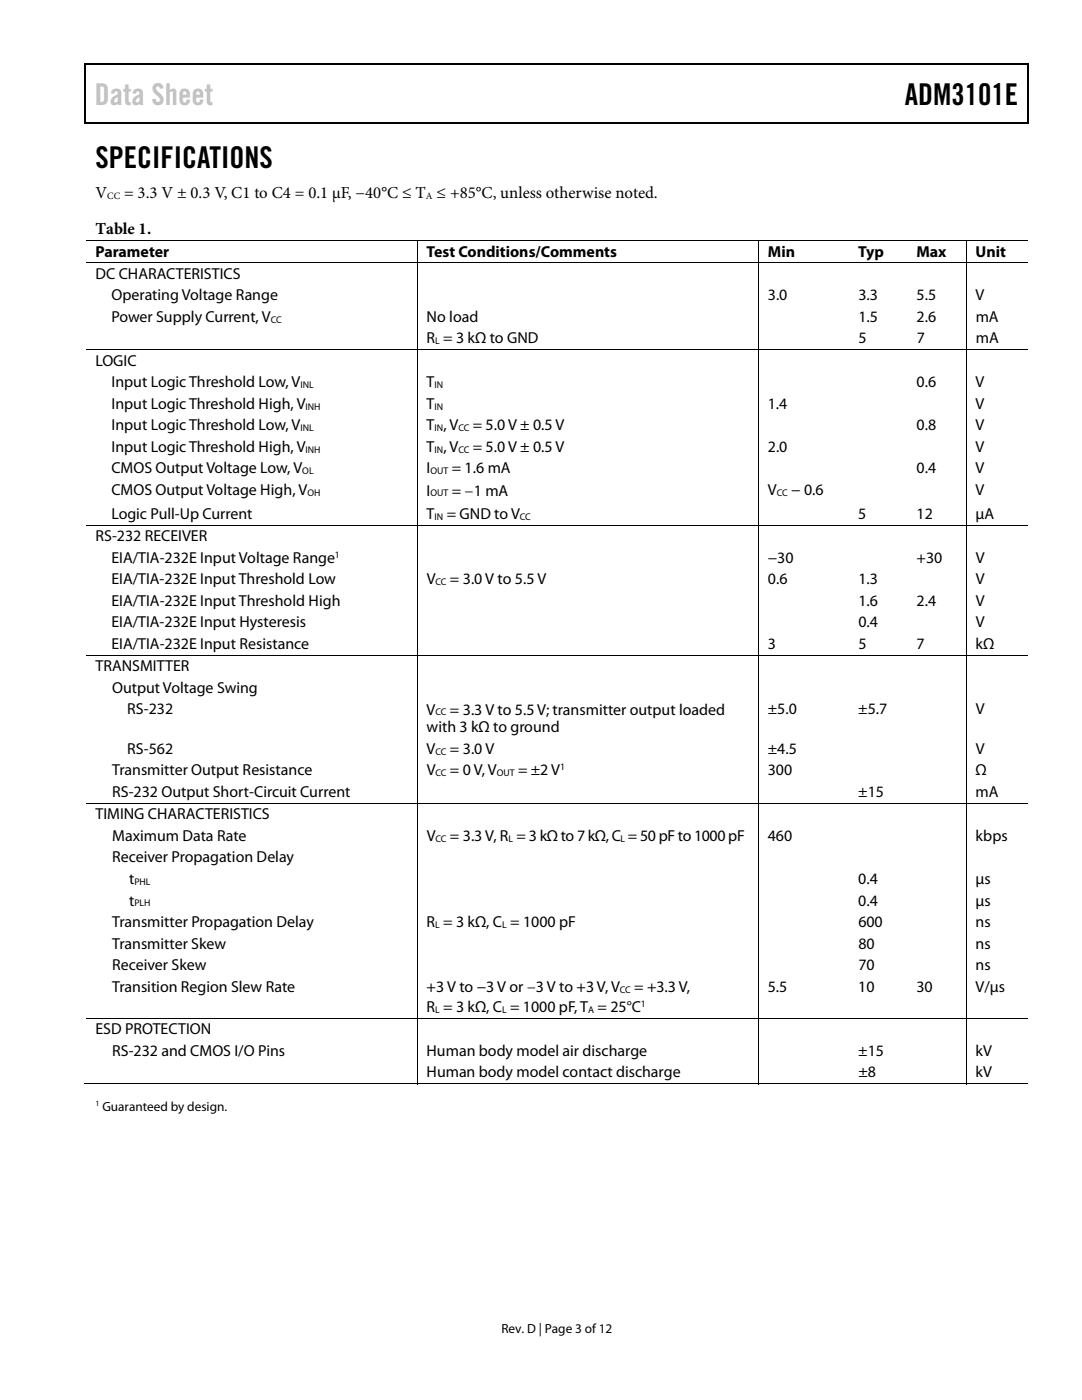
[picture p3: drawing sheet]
<svg xmlns="http://www.w3.org/2000/svg" width="216mm" height="279mm" viewBox="0 0 216 279" stroke-linecap="round" stroke-linejoin="round" font-family="sans-serif">
<defs><g id="words">
<text font-size="6" fill="#c0c0c0" x="18.9" y="21">Data Sheet</text>
<g font-size="6">
<text x="180.5" y="21">ADM3101E</text>
<text x="19" y="33.6">SPECIFICATIONS</text>
</g>
<g font-size="3.3">
<text x="19" y="39.5">V</text>
<text x="24.8" y="39.5">= 3.3 V ± 0.3 V, C1 to C4 = 0.1 μF, −40°C ≤ T ≤ +85°C, unless otherwise noted.</text>
<text x="19.1" y="46.6">Table 1.</text>
</g>
<g font-size="3.2">
<text x="19" y="51.2">Parameter</text>
<text x="85.1" y="51.2">Test Conditions/Comments</text>
<text x="153.2" y="51.2">Min</text>
<text x="171.3" y="51.2">Typ</text>
<text x="182.9" y="51.2">Max</text>
<text x="194.7" y="51.2">Unit</text>
<text x="19" y="55.6">DC CHARACTERISTICS</text>
<text x="22.2" y="59.9">Operating Voltage Range</text>
<text x="153.2" y="59.9">3.0</text>
<text x="171.3" y="59.9">3.3</text>
<text x="182.9" y="59.9">5.5</text>
<text x="194.7" y="59.9">V</text>
<text x="22.2" y="64.2">Power Supply Current, V</text>
<text x="85.1" y="64.2">No load</text>
<text x="171.3" y="64.2">1.5</text>
<text x="182.9" y="64.2">2.6</text>
<text x="194.7" y="64.2">mA</text>
<text x="85.1" y="68.5">R = 3 kΩ to GND</text>
<text x="171.3" y="68.5">5</text>
<text x="182.9" y="68.5">7</text>
<text x="194.7" y="68.5">mA</text>
<text x="19" y="73">LOGIC</text>
<text x="22.2" y="77.3">Input Logic Threshold Low, V</text>
<text x="85.1" y="77.3">T</text>
<text x="182.9" y="77.3">0.6</text>
<text x="194.7" y="77.3">V</text>
<text x="22.2" y="81.6">Input Logic Threshold High, V</text>
<text x="85.1" y="81.6">T</text>
<text x="153.2" y="81.6">1.4</text>
<text x="194.7" y="81.6">V</text>
<text x="22.2" y="85.9">Input Logic Threshold Low, V</text>
<text x="85.1" y="85.9">T , V</text>
<text x="94.3" y="85.9">= 5.0 V ± 0.5 V</text>
<text x="182.9" y="85.9">0.8</text>
<text x="194.7" y="85.9">V</text>
<text x="22.2" y="90.2">Input Logic Threshold High, V</text>
<text x="22.2" y="94.5">CMOS Output Voltage Low, V</text>
<text x="85.1" y="90.2">T , V</text>
<text x="85.1" y="94.5">I</text>
<text x="90.1" y="94.5">= 1.6 mA</text>
<text x="94.3" y="90.2">= 5.0 V ± 0.5 V</text>
<text x="153.2" y="90.2">2.0</text>
<text x="182.9" y="94.5">0.4</text>
<text x="194.7" y="90.2">V</text>
<text x="194.7" y="94.5">V</text>
<text x="22.2" y="98.8">CMOS Output Voltage High, V</text>
<text x="85.1" y="98.9">I</text>
<text x="90.1" y="98.9">= −1 mA</text>
<text x="153.2" y="98.8">V</text>
<text x="157.9" y="98.8">− 0.6</text>
<text x="194.7" y="98.8">V</text>
<text x="22.2" y="103.5">Logic Pull-Up Current</text>
<text x="85.1" y="103.5">T</text>
<text x="89.2" y="103.5">= GND to V</text>
<text x="171.3" y="103.5">5</text>
<text x="182.9" y="103.5">12</text>
<text x="194.7" y="103.5">μA</text>
<text x="19" y="108">RS-232 RECEIVER</text>
<text x="22.2" y="112.3">EIA/TIA-232E Input Voltage Range</text>
<text x="153.2" y="112.3">−30</text>
<text x="182.9" y="112.3">+30</text>
<text x="194.7" y="112.3">V</text>
<text x="22.2" y="116.6">EIA/TIA-232E Input Threshold Low</text>
<text x="85.1" y="116.6">V</text>
<text x="89.8" y="116.6">= 3.0 V to 5.5 V</text>
<text x="153.2" y="116.6">0.6</text>
<text x="171.3" y="116.6">1.3</text>
<text x="194.7" y="116.6">V</text>
<text x="22.2" y="120.9">EIA/TIA-232E Input Threshold High</text>
<text x="22.2" y="125.2">EIA/TIA-232E Input Hysteresis</text>
<text x="171.3" y="125.2">0.4</text>
<text x="171.3" y="120.9">1.6</text>
<text x="182.9" y="120.9">2.4</text>
<text x="194.7" y="125.2">V</text>
<text x="194.7" y="120.9">V</text>
<text x="22.2" y="129.5">EIA/TIA-232E Input Resistance</text>
<text x="153.2" y="129.5">3</text>
<text x="171.3" y="129.5">5</text>
<text x="182.9" y="129.5">7</text>
<text x="194.7" y="129.5">kΩ</text>
<text x="19" y="134">TRANSMITTER</text>
<text x="22.4" y="138.3">Output Voltage Swing</text>
<text x="25.4" y="142.6">RS-232</text>
<text x="85.1" y="142.6">V</text>
<text x="89.8" y="142.6">= 3.3 V to 5.5 V; transmitter output loaded</text>
<text x="153.2" y="142.6">±5.0</text>
<text x="171.3" y="142.6">±5.7</text>
<text x="194.7" y="142.6">V</text>
<text x="85.1" y="146.2">with 3 kΩ to ground</text>
<text x="22.4" y="154.7">Transmitter Output Resistance</text>
<text x="25.4" y="150.5">RS-562</text>
<text x="85.1" y="150.5">V</text>
<text x="85.1" y="154.7">V</text>
<text x="89.8" y="150.5">= 3.0 V</text>
<text x="89.8" y="154.7">= 0 V, V</text>
<text x="103.4" y="154.7">= ±2 V</text>
<text x="153.2" y="154.7">300</text>
<text x="153.2" y="150.5">±4.5</text>
<text x="194.7" y="154.7">Ω</text>
<text x="194.7" y="150.5">V</text>
<text x="22.4" y="159">RS-232 Output Short-Circuit Current</text>
<text x="171.3" y="159">±15</text>
<text x="194.7" y="159">mA</text>
<text x="19" y="163.5">TIMING CHARACTERISTICS</text>
<text x="22.4" y="167.8">Maximum Data Rate</text>
<text x="85.1" y="167.8">V</text>
<text x="89.8" y="167.8">= 3.3 V, R = 3 kΩ to 7 kΩ, C = 50 pF to 1000 pF</text>
<text x="153.2" y="167.8">460</text>
<text x="194.7" y="167.8">kbps</text>
<text x="22.4" y="172.1">Receiver Propagation Delay</text>
<text x="25.8" y="176.4">t</text>
<text x="171.3" y="176.4">0.4</text>
<text x="194.7" y="176.4">μs</text>
<text x="22.4" y="185">Transmitter Propagation Delay</text>
<text x="25.8" y="180.7">t</text>
<text x="85.1" y="185">R = 3 kΩ, C = 1000 pF</text>
<text x="171.3" y="180.7">0.4</text>
<text x="171.3" y="185">600</text>
<text x="194.7" y="180.7">μs</text>
<text x="194.7" y="185">ns</text>
<text x="22.4" y="189.3">Transmitter Skew</text>
<text x="171.3" y="189.3">80</text>
<text x="194.7" y="189.3">ns</text>
<text x="22.4" y="193.6">Receiver Skew</text>
<text x="22.4" y="197.9">Transition Region Slew Rate</text>
<text x="153.2" y="197.9">5.5</text>
<text x="171.3" y="197.9">10</text>
<text x="171.3" y="193.6">70</text>
<text x="182.9" y="197.9">30</text>
<text x="194.7" y="197.9">V/μs</text>
<text x="194.7" y="193.6">ns</text>
<text x="85.1" y="198.1">+3 V to −3 V or −3 V to +3 V, V</text>
<text x="85.1" y="202">R = 3 kΩ, C = 1000 pF, T = 25°C</text>
<text x="126.6" y="198.1">= +3.3 V,</text>
<text x="19" y="206.4">ESD PROTECTION</text>
<text x="22.4" y="210.7">RS-232 and CMOS I/O Pins</text>
<text x="85.1" y="210.7">Human body model air discharge</text>
<text x="85.1" y="215">Human body model contact discharge</text>
<text x="171.3" y="210.7">±15</text>
<text x="171.3" y="215">±8</text>
<text x="194.7" y="210.7">kV</text>
<text x="194.7" y="215">kV</text>
</g>
<g font-size="2.6">
<text x="20.4" y="221.7">Guaranteed by design.</text>
<text x="100.1" y="266">Rev. D | Page 3 of 12</text>
</g>
<g font-size="1.9">
<text x="21.4" y="39.7">CC</text>
<text x="85" y="39.7">A</text>
<text x="54" y="64.4">CC</text>
<text x="86.8" y="68.7">L</text>
<text x="60" y="77.5">INL</text>
<text x="86.7" y="77.5">IN</text>
<text x="61" y="81.8">INH</text>
<text x="86.7" y="81.8">IN</text>
<text x="60" y="86.1">INL</text>
<text x="86.7" y="86.1">IN</text>
<text x="91.5" y="86.1">CC</text>
<text x="60.3" y="94.7">OL</text>
<text x="61" y="90.4">INH</text>
<text x="85.9" y="94.7">OUT</text>
<text x="86.7" y="90.4">IN</text>
<text x="91.5" y="90.4">CC</text>
<text x="61.3" y="99">OH</text>
<text x="85.9" y="99.1">OUT</text>
<text x="155" y="99">CC</text>
<text x="86.7" y="103.7">IN</text>
<text x="103.7" y="103.7">CC</text>
<text x="66.8" y="111.3">1</text>
<text x="86.9" y="116.8">CC</text>
<text x="86.9" y="142.8">CC</text>
<text x="86.9" y="150.6">CC</text>
<text x="86.9" y="154.9">CC</text>
<text x="99.1" y="154.9">OUT</text>
<text x="111.8" y="153.7">1</text>
<text x="86.9" y="168">CC</text>
<text x="101.5" y="168">L</text>
<text x="123.8" y="168">L</text>
<text x="26.8" y="176.6">PHL</text>
<text x="26.8" y="180.9">PLH</text>
<text x="86.8" y="185.2">L</text>
<text x="100.2" y="185.2">L</text>
<text x="86.8" y="202.1">L</text>
<text x="100.2" y="202.1">L</text>
<text x="117.4" y="202.1">A</text>
<text x="123.7" y="198.2">CC</text>
<text x="127.9" y="200.9">1</text>
</g>
<text font-size="1.6" x="19" y="220.8">1</text>
</g></defs>
<path d="M16.9 12.7h.2v1h-.2zM205.1 12.7h.2v1h-.2zM205.1 12.7h.2v.3h-.2zM82.3 24.4h.2v.3h-.2zM205.1 24.4h.2v.3h-.2z" fill="#000"/>
<path d="M16.9 12.8h188.2M17 13.7v11M205.2 13.7v11M205.1 24.5h-188.2" fill="none" stroke="#000" stroke-width=".25"/>
<g fill="none" stroke="#000" stroke-width=".2">
<path d="M17.1 47.9h188M17.1 52.5h188M83.2 48v4.4M83.2 52.5v17.2M151.3 48v4.4M151.3 52.5v17.2M192.8 48v4.4M192.8 52.5v17.2M17.1 69.8h188M83.2 69.9v34.8M151.3 69.9v34.8M192.8 69.9v34.8"/>
<path d="M17.1 104.8h188M83.2 104.9v25.8M151.3 104.9v25.8M192.8 104.9v25.8M17.1 130.8h188M83.2 130.9v29.3M151.3 130.9v29.3M192.8 130.9v29.3M17.1 160.3h188M83.2 160.4v42.7M151.3 160.4v42.7M192.8 160.4v42.7"/>
<path d="M16.9 216.3h66.2M17.1 203.2h188M83.2 203.3v13.1M83.3 216.3h67.9M151.3 203.3v13.1M151.4 216.3h41.3M192.8 203.3v13.1M192.9 216.3h12.2"/>
</g>
<use href="#words"/>
</svg>
